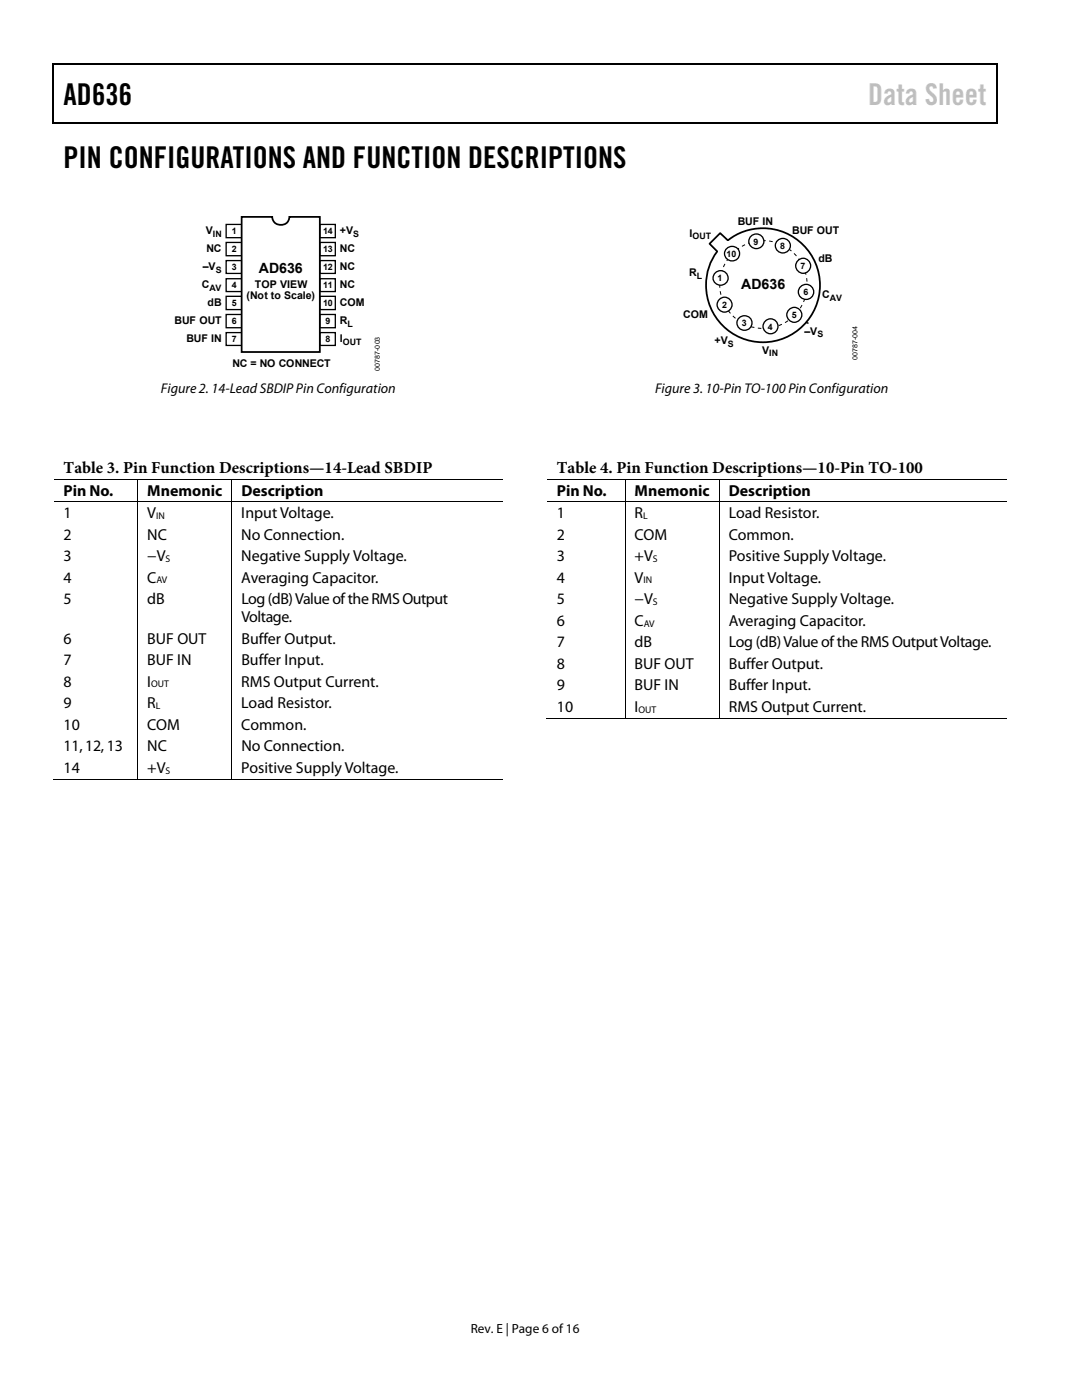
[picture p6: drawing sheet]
<svg xmlns="http://www.w3.org/2000/svg" width="216mm" height="279mm" viewBox="0 0 216 279" stroke-linecap="round" stroke-linejoin="round" font-family="sans-serif">
<defs><g id="words">
<g font-size="6">
<text x="12.7" y="21">AD636</text>
<text x="12.7" y="33.6">PIN CONFIGURATIONS AND FUNCTION DESCRIPTIONS</text>
</g>
<text font-size="6" fill="#c0c0c0" x="173.2" y="21">Data Sheet</text>
<g font-size="3.3">
<text x="12.7" y="94.3">Table 3. Pin Function Descriptions—14-Lead SBDIP</text>
<text x="111.1" y="94.3">Table 4. Pin Function Descriptions—10-Pin TO-100</text>
</g>
<g font-size="3.2">
<text x="12.7" y="98.9">Pin No.</text>
<text x="29.4" y="98.9">Mnemonic</text>
<text x="48.2" y="98.9">Description</text>
<text x="111.1" y="98.9">Pin No.</text>
<text x="126.6" y="98.9">Mnemonic</text>
<text x="145.4" y="98.9">Description</text>
<text x="12.7" y="103.4">1</text>
<text x="12.7" y="107.7">2</text>
<text x="29.4" y="107.7">NC</text>
<text x="29.4" y="103.4">V</text>
<text x="48.1" y="107.7">No Connection.</text>
<text x="48.2" y="103.4">Input Voltage.</text>
<text x="111.1" y="103.4">1</text>
<text x="111.1" y="107.7">2</text>
<text x="126.6" y="103.4">R</text>
<text x="126.6" y="107.7">COM</text>
<text x="145.4" y="107.7">Common.</text>
<text x="145.4" y="103.4">Load Resistor.</text>
<text x="12.7" y="112">3</text>
<text x="29.4" y="112">−V</text>
<text x="48.2" y="112">Negative Supply Voltage.</text>
<text x="111.1" y="112">3</text>
<text x="126.6" y="112">+V</text>
<text x="145.4" y="112">Positive Supply Voltage.</text>
<text x="12.7" y="116.3">4</text>
<text x="29.4" y="116.3">C</text>
<text x="48.2" y="116.3">Averaging Capacitor.</text>
<text x="111.1" y="116.3">4</text>
<text x="126.6" y="116.3">V</text>
<text x="145.4" y="116.3">Input Voltage.</text>
<text x="12.7" y="120.6">5</text>
<text x="29.4" y="120.6">dB</text>
<text x="48.2" y="120.6">Log (dB) Value of the RMS Output</text>
<text x="48.2" y="124.2">Voltage.</text>
<text x="111.1" y="120.6">5</text>
<text x="111.1" y="124.9">6</text>
<text x="126.6" y="120.6">−V</text>
<text x="126.6" y="124.9">C</text>
<text x="145.4" y="124.9">Averaging Capacitor.</text>
<text x="145.4" y="120.6">Negative Supply Voltage.</text>
<text x="12.7" y="128.4">6</text>
<text x="29.4" y="128.4">BUF OUT</text>
<text x="48.2" y="128.4">Buffer Output.</text>
<text x="111.1" y="129.2">7</text>
<text x="126.6" y="129.2">dB</text>
<text x="145.4" y="129.2">Log (dB) Value of the RMS Output Voltage.</text>
<text x="12.7" y="132.7">7</text>
<text x="12.7" y="137">8</text>
<text x="29.4" y="137">I</text>
<text x="29.4" y="132.7">BUF IN</text>
<text x="48.2" y="137">RMS Output Current.</text>
<text x="48.2" y="132.7">Buffer Input.</text>
<text x="111.1" y="133.5">8</text>
<text x="111.1" y="137.8">9</text>
<text x="126.6" y="137.8">BUF IN</text>
<text x="126.6" y="133.5">BUF OUT</text>
<text x="145.4" y="137.8">Buffer Input.</text>
<text x="145.4" y="133.5">Buffer Output.</text>
<text x="12.7" y="141.3">9</text>
<text x="29.4" y="141.3">R</text>
<text x="48.2" y="141.3">Load Resistor.</text>
<text x="111.1" y="142">10</text>
<text x="126.6" y="142">I</text>
<text x="145.4" y="142">RMS Output Current.</text>
<text x="12.7" y="145.6">10</text>
<text x="12.7" y="149.9">11, 12, 13</text>
<text x="29.4" y="149.9">NC</text>
<text x="29.4" y="145.6">COM</text>
<text x="48.2" y="145.6">Common.</text>
<text x="48.2" y="149.9">No Connection.</text>
<text x="12.7" y="154.2">14</text>
<text x="29.4" y="154.2">+V</text>
<text x="48.2" y="154.2">Positive Supply Voltage.</text>
</g>
<g font-size="2.8">
<text x="51.6" y="54.5">AD636</text>
<text x="147.9" y="57.6">AD636</text>
<text x="32.1" y="78.5">Figure 2. 14-Lead SBDIP Pin Configuration</text>
<text x="130.7" y="78.4">Figure 3. 10-Pin TO-100 Pin Configuration</text>
</g>
<text font-size="2.6" x="93.9" y="266">Rev. E | Page 6 of 16</text>
<g font-size="2.1">
<text x="41.1" y="46.8">V</text>
<text x="67.8" y="46.8">+V</text>
<text x="137.6" y="47.2">I</text>
<text x="147.2" y="44.9">BUF IN</text>
<text x="158.1" y="46.7">BUF OUT</text>
<text x="40.5" y="54">–V</text>
<text x="41.2" y="50.4">NC</text>
<text x="67.8" y="50.4">NC</text>
<text x="67.8" y="54">NC</text>
<text x="163.3" y="52.3">dB</text>
<text x="40.3" y="57.6">C</text>
<text x="49.2" y="59.6">(Not to Scale)</text>
<text x="50.9" y="57.5">TOP VIEW</text>
<text x="67.8" y="57.6">NC</text>
<text x="137.5" y="55.1">R</text>
<text x="164" y="59.5">C</text>
<text x="34.8" y="64.7">BUF OUT</text>
<text x="41.4" y="61.1">dB</text>
<text x="67.8" y="61.1">COM</text>
<text x="67.8" y="64.7">R</text>
<text x="136.3" y="63.4">COM</text>
<text x="37.2" y="68.3">BUF IN</text>
<text x="67.8" y="68.3">I</text>
<text x="142.6" y="68.7">+V</text>
<text x="152.1" y="70.5">V</text>
<text x="160.5" y="66.8">–V</text>
<text x="46.4" y="73.2">NC = NO CONNECT</text>
</g>
<g font-size="1.9">
<text x="31.2" y="103.5">IN</text>
<text x="128.3" y="103.5">L</text>
<text x="33" y="112.1">S</text>
<text x="130.3" y="112.1">S</text>
<text x="31.2" y="116.4">AV</text>
<text x="128.4" y="116.4">IN</text>
<text x="128.5" y="125">AV</text>
<text x="130.3" y="120.7">S</text>
<text x="30.1" y="137.2">OUT</text>
<text x="31.1" y="141.5">L</text>
<text x="127.4" y="142.2">OUT</text>
<text x="33" y="154.4">S</text>
</g>
<g font-size="1.8">
<text x="42.5" y="47.3">IN</text>
<text x="46.2" y="46.8">1</text>
<text x="64.5" y="46.8">14</text>
<text x="70.5" y="47.3">S</text>
<text x="138.2" y="47.7">OUT</text>
<text x="46.2" y="50.4">2</text>
<text x="46.2" y="54">3</text>
<text x="64.5" y="50.4">13</text>
<text x="64.5" y="54">12</text>
<text x="145" y="51.2">10</text>
<text x="150.4" y="48.8">9</text>
<text x="155.7" y="49.7">8</text>
<text x="159.7" y="53.7">7</text>
<text x="41.8" y="58.1">AV</text>
<text x="43.1" y="54.5">S</text>
<text x="46.2" y="57.5">4</text>
<text x="64.5" y="57.5">11</text>
<text x="139.1" y="55.6">L</text>
<text x="143.2" y="56.1">1</text>
<text x="160.3" y="58.9">6</text>
<text x="46.2" y="61.1">5</text>
<text x="46.2" y="64.7">6</text>
<text x="64.5" y="61.1">10</text>
<text x="65" y="64.7">9</text>
<text x="69.4" y="65.3">L</text>
<text x="144.1" y="61.5">2</text>
<text x="148" y="65.1">3</text>
<text x="153.2" y="65.8">4</text>
<text x="158" y="63.5">5</text>
<text x="165.6" y="60.1">AV</text>
<text x="46.2" y="68.3">7</text>
<text x="65" y="68.3">8</text>
<text x="68.4" y="68.9">OUT</text>
<text x="145.2" y="69.3">S</text>
<text x="153.5" y="71.1">IN</text>
<text x="163.1" y="67.3">S</text>
</g>
<g font-size="1.4">
<text x="171.1" y="71.9" transform="rotate(-90 171.1 71.9)">00787-004</text>
<text x="75.8" y="74" transform="rotate(-90 75.8 74)">00787-003</text>
</g>
</g></defs>
<path d="M10.5 12.7h.3v1h-.3zM198.8 12.7h.2v1h-.2zM198.8 12.7h.2v.3h-.2zM198.8 24.4h.2v.3h-.2z" fill="#000"/>
<path d="M10.5 12.8h188.3M10.7 13.7v11M198.9 13.7v11M10.5 24.5h188.3" fill="none" stroke="#000" stroke-width=".25"/>
<g fill="#fff" stroke="#000" stroke-width=".26">
<path d="M45.1 44.8h3.1v2.6h-3.1z"/>
<path d="M45.1 48.4h3.1v2.6h-3.1z"/>
<path d="M45.1 52h3.1v2.6h-3.1z"/>
<path d="M45.1 55.6h3.1v2.6h-3.1z"/>
<path d="M63.8 44.8h3.1v2.6h-3.1z"/>
<path d="M63.8 48.4h3.1v2.6h-3.1z"/>
<path d="M63.8 52h3.1v2.6h-3.1z"/>
<path d="M63.8 55.6h3.1v2.6h-3.1z"/>
<path d="M45.1 59.1h3.1v2.7h-3.1z"/>
<path d="M63.8 59.1h3.1v2.7h-3.1z"/>
<path d="M45.1 62.8h3.1v2.6h-3.1z"/>
<path d="M63.8 62.8h3.1v2.6h-3.1z"/>
<path d="M45.1 66.4h3.1v2.5h-3.1z"/>
<path d="M63.8 66.4h3.1v2.5h-3.1z"/>
</g>
<path d="M48.2 43.3h6.1a1.72 1.72 0 0 0 1.7 1.6 1.72 1.72 0 0 0 1.7-1.6h6.1v27h-15.6z" fill="#fff"/>
<path d="M48.2 43.3h6.1a1.72 1.72 0 0 0 1.7 1.6 1.72 1.72 0 0 0 1.7-1.6h6.1v27h-15.6zM145.2 47.9l-1.5-1.4-2.1 2.1 1.5 1.5M145.3 47.9a11.4 11.4 0 0 1 18 6.4 11.4 11.4 0 0 1-13.2 13.7 11.4 11.4 0 0 1-7-17.8" fill="none" stroke="#000" stroke-width=".35"/>
<path d="M161 64.4h.1M161.1 64.5h.1" fill="none" stroke="#000" stroke-width=".2"/>
<circle cx="152.3" cy="56.8" r="8.7" fill="none" stroke="#000" stroke-width=".2" stroke-dasharray=".7" stroke-linecap="butt"/>
<g fill="#fff" stroke="#000" stroke-width=".26">
<circle cx="160.9" cy="58.2" r="1.51"/>
<circle cx="160.3" cy="53.1" r="1.49"/>
<circle cx="146.1" cy="50.6" r="1.47"/>
<circle cx="148.6" cy="64.4" r="1.48"/>
<circle cx="158.5" cy="62.8" r="1.49"/>
<circle cx="156.2" cy="49" r="1.47"/>
<circle cx="150.9" cy="48.1" r="1.48"/>
<circle cx="144.6" cy="60.8" r="1.49"/>
<circle cx="153.8" cy="65.1" r="1.49"/>
<circle cx="143.8" cy="55.5" r="1.47"/>
</g>
<g fill="none" stroke="#000" stroke-width=".2">
<path d="M10.8 95.7h89.5M27.5 95.7v4.4M46.2 95.7v4.4M109.2 95.7h91.7M124.7 95.7v4.4M143.5 95.7v4.4M10.8 100.2h89.5M27.5 100.2v55.4M46.2 100.2v55.4M109.2 100.2h91.7M124.7 100.2v43.2M143.5 100.2v43.2"/>
<path d="M10.5 155.5h16.9M27.6 155.5h18.6M46.3 155.5h54M109 143.3h15.7M124.8 143.3h18.6M143.6 143.3h57.3"/>
</g>
<use href="#words"/>
</svg>
